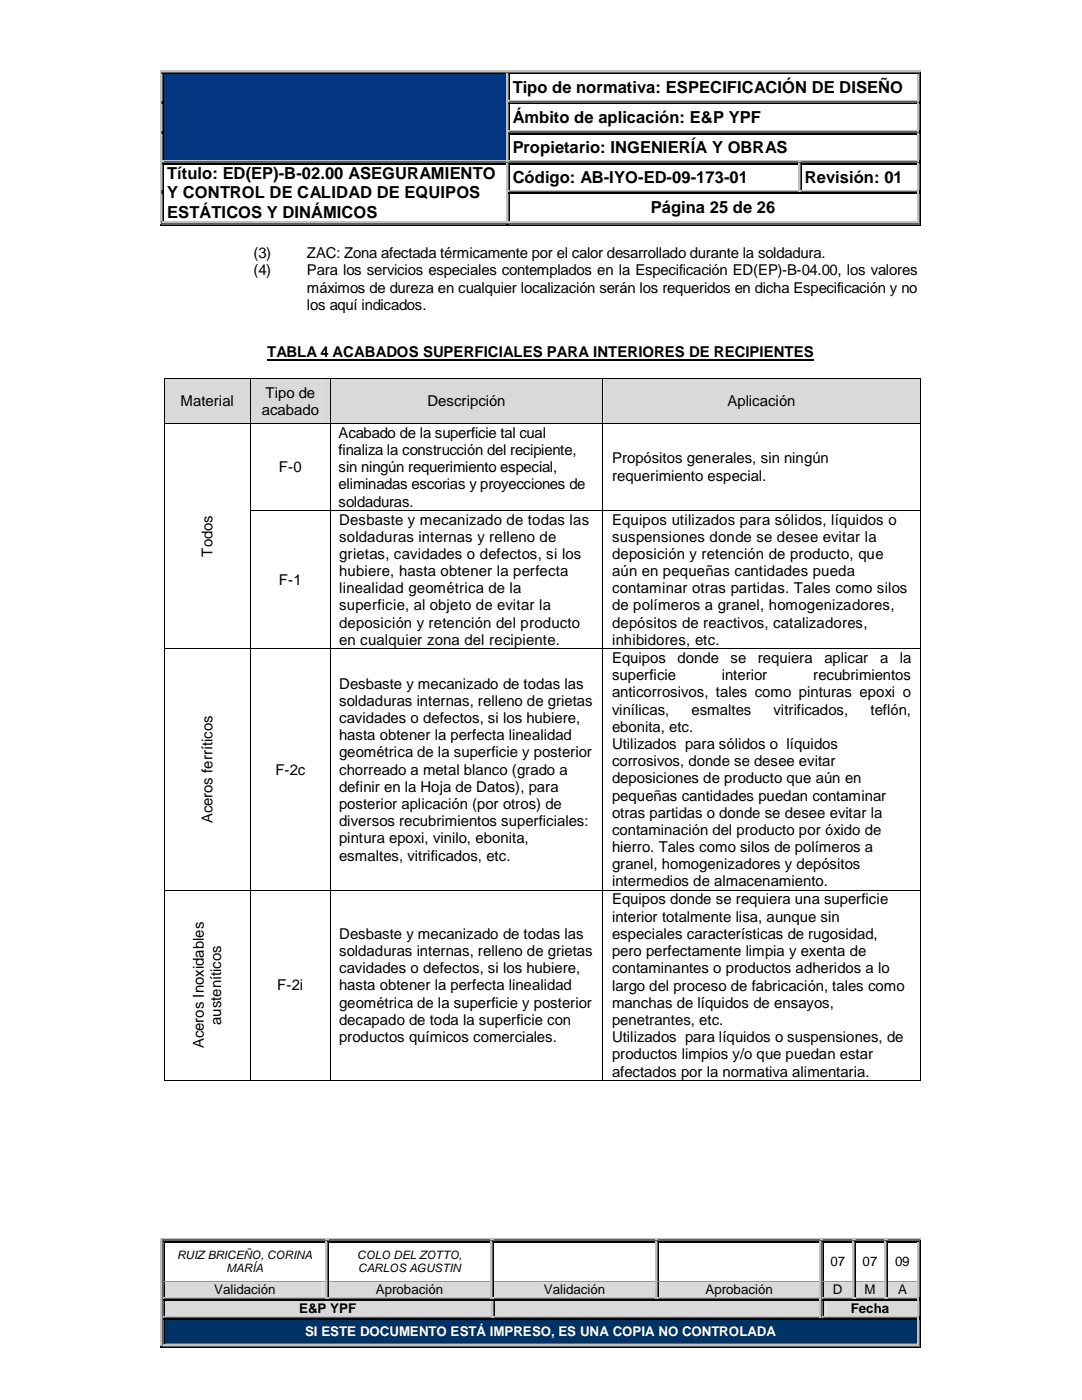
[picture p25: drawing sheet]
<svg xmlns="http://www.w3.org/2000/svg" width="216mm" height="279mm" viewBox="0 0 216 279" stroke-linecap="round" stroke-linejoin="round" font-family="sans-serif">
<defs><g id="words">
<g font-size="3.3">
<text x="102.3" y="18.6">Tipo de normativa: ESPECIFICACIÓN DE DISEÑO</text>
<text x="102.3" y="24.6">Ámbito de aplicación: E&amp;P YPF</text>
<text x="33.4" y="35.8">Título: ED(EP)-B-02.00 ASEGURAMIENTO</text>
<text x="102.3" y="30.5">Propietario: INGENIERÍA Y OBRAS</text>
<text x="33.4" y="39.6">Y CONTROL DE CALIDAD DE EQUIPOS</text>
<text x="102.3" y="36.5">Código: AB-IYO-ED-09-173-01</text>
<text x="160.6" y="36.5">Revisión: 01</text>
<text x="33.4" y="43.4">ESTÁTICOS Y DINÁMICOS</text>
<text x="129.9" y="42.6">Página 25 de 26</text>
</g>
<g font-size="3">
<text x="50.6" y="51.5">(3)</text>
<text x="61.3" y="51.5">ZAC: Zona afectada térmicamente por el calor desarrollado durante la soldadura.</text>
<text x="50.6" y="54.9">(4)</text>
<text x="61.3" y="54.9">Para los servicios especiales contemplados en la Especificación ED(EP)-B-04.00, los valores</text>
<text x="61.3" y="58.4">máximos de dureza en cualquier localización serán los requeridos en dicha Especificación y no</text>
<text x="61.3" y="61.8">los aquí indicados.</text>
<text x="53.3" y="71.3">TABLA 4 ACABADOS SUPERFICIALES PARA INTERIORES DE RECIPIENTES</text>
<text x="36" y="81.1">Material</text>
<text x="52.2" y="82.8">acabado</text>
<text x="53" y="79.3">Tipo de</text>
<text x="85.3" y="81.1">Descripción</text>
<text x="145.2" y="81.1">Aplicación</text>
<text x="67.6" y="87.3">Acabado de la superficie tal cual</text>
<text x="55.7" y="94.2">F-0</text>
<text x="67.6" y="90.8">finaliza la construcción del recipiente,</text>
<text x="67.6" y="94.2">sin ningún requerimiento especial,</text>
<text x="122.1" y="92.5">Propósitos generales, sin ningún</text>
<text x="122.1" y="95.9">requerimiento especial.</text>
<text x="67.6" y="97.7">eliminadas escorias y proyecciones de</text>
<text x="67.6" y="101.1">soldaduras.</text>
<text x="67.7" y="104.7">Desbaste y mecanizado de todas las</text>
<text x="122.1" y="104.7">Equipos utilizados para sólidos, líquidos o</text>
<text x="42.4" y="111.1" transform="rotate(-90 42.4 111.1)">Todos</text>
<text x="67.7" y="108.1">soldaduras internas y relleno de</text>
<text x="67.7" y="111.5">grietas, cavidades o defectos, si los</text>
<text x="122.1" y="108.1">suspensiones donde se desee evitar la</text>
<text x="122.1" y="111.5">deposición y retención de producto, que</text>
<text x="55.7" y="116.7">F-1</text>
<text x="67.7" y="115">hubiere, hasta obtener la perfecta</text>
<text x="67.7" y="118.4">linealidad geométrica de la</text>
<text x="122.1" y="115">aún en pequeñas cantidades pueda</text>
<text x="122.1" y="118.4">contaminar otras partidas. Tales como silos</text>
<text x="67.7" y="121.8">superficie, al objeto de evitar la</text>
<text x="67.7" y="125.3">deposición y retención del producto</text>
<text x="122.1" y="121.8">de polímeros a granel, homogenizadores,</text>
<text x="122.1" y="125.3">depósitos de reactivos, catalizadores,</text>
<text x="67.7" y="128.7">en cualquier zona del recipiente.</text>
<text x="122.1" y="128.7">inhibidores, etc.</text>
<text x="67.7" y="137.5">Desbaste y mecanizado de todas las</text>
<text x="122.1" y="132.3">Equipos</text>
<text x="122.1" y="135.7">superficie</text>
<text x="135.2" y="132.3">donde</text>
<text x="144" y="135.7">interior</text>
<text x="145.8" y="132.3">se</text>
<text x="151.2" y="132.3">requiera</text>
<text x="162.3" y="135.7">recubrimientos</text>
<text x="164.5" y="132.3">aplicar</text>
<text x="175.6" y="132.3">a</text>
<text x="179.5" y="132.3">la</text>
<text x="67.7" y="140.9">soldaduras internas, relleno de grietas</text>
<text x="122.1" y="139.1">anticorrosivos, tales como pinturas epoxi o</text>
<text x="122.1" y="142.6">vinílicas,</text>
<text x="138" y="142.6">esmaltes</text>
<text x="154.3" y="142.6">vitrificados,</text>
<text x="173.7" y="142.6">teflón,</text>
<text x="67.7" y="144.3">cavidades o defectos, si los hubiere,</text>
<text x="67.7" y="147.7">hasta obtener la perfecta linealidad</text>
<text x="122.1" y="146.1">ebonita, etc.</text>
<text x="122.1" y="149.5">Utilizados para sólidos o líquidos</text>
<text x="54.9" y="154.6">F-2c</text>
<text x="67.7" y="151.2">geométrica de la superficie y posterior</text>
<text x="67.7" y="154.6">chorreado a metal blanco (grado a</text>
<text x="122.1" y="152.9">corrosivos, donde se desee evitar</text>
<text x="67.7" y="158">definir en la Hoja de Datos), para</text>
<text x="67.7" y="161.5">posterior aplicación (por otros) de</text>
<text x="122.1" y="156.3">deposiciones de producto que aún en</text>
<text x="122.1" y="159.8">pequeñas cantidades puedan contaminar</text>
<text x="42.4" y="164.3" transform="rotate(-90 42.4 164.3)">Aceros ferríticos</text>
<text x="67.7" y="164.9">diversos recubrimientos superficiales:</text>
<text x="122.1" y="163.2">otras partidas o donde se desee evitar la</text>
<text x="122.1" y="166.6">contaminación del producto por óxido de</text>
<text x="67.7" y="168.3">pintura epoxi, vinilo, ebonita,</text>
<text x="67.7" y="171.7">esmaltes, vitrificados, etc.</text>
<text x="122.1" y="170.1">hierro. Tales como silos de polímeros a</text>
<text x="122.1" y="173.5">granel, homogenizadores y depósitos</text>
<text x="122.1" y="176.9">intermedios de almacenamiento.</text>
<text x="122.1" y="180.5">Equipos donde se requiera una superficie</text>
<text x="122.1" y="184">interior totalmente lisa, aunque sin</text>
<text x="67.7" y="187.4">Desbaste y mecanizado de todas las</text>
<text x="67.7" y="190.8">soldaduras internas, relleno de grietas</text>
<text x="122.1" y="187.4">especiales características de rugosidad,</text>
<text x="122.1" y="190.8">pero perfectamente limpia y exenta de</text>
<text x="55.3" y="197.7">F-2i</text>
<text x="67.7" y="194.2">cavidades o defectos, si los hubiere,</text>
<text x="67.7" y="197.7">hasta obtener la perfecta linealidad</text>
<text x="122.1" y="194.2">contaminantes o productos adheridos a lo</text>
<text x="122.1" y="197.7">largo del proceso de fabricación, tales como</text>
<text x="67.7" y="201.1">geométrica de la superficie y posterior</text>
<text x="122.1" y="201.1">manchas de líquidos de ensayos,</text>
<text x="40.6" y="209.2" transform="rotate(-90 40.6 209.2)">Aceros Inoxidables</text>
<text x="44.2" y="204.6" transform="rotate(-90 44.2 204.6)">austeníticos</text>
<text x="67.7" y="204.6">decapado de toda la superficie con</text>
<text x="67.7" y="207.9">productos químicos comerciales.</text>
<text x="122.1" y="204.6">penetrantes, etc.</text>
<text x="122.1" y="207.9">Utilizados para líquidos o suspensiones, de</text>
<text x="122.1" y="211.4">productos limpios y/o que puedan estar</text>
<text x="122.1" y="214.8">afectados por la normativa alimentaria.</text>
</g>
<g font-size="2.7">
<text x="165.7" y="252.7">07</text>
<text x="172.1" y="252.7">07</text>
<text x="178.6" y="252.7">09</text>
<text x="42.7" y="258.3">Validación</text>
<text x="59.7" y="262">E&amp;P YPF</text>
<text x="75" y="258.3">Aprobación</text>
<text x="108.5" y="258.3">Validación</text>
<text x="140.8" y="258.3">Aprobación</text>
<text x="166.2" y="258.3">D</text>
<text x="169.8" y="262">Fecha</text>
<text x="172.5" y="258.3">M</text>
<text x="179.2" y="258.3">A</text>
</g>
<text font-size="2.7" fill="#fff" x="60.9" y="266.7">SI ESTE DOCUMENTO ESTÁ IMPRESO, ES UNA COPIA NO CONTROLADA</text>
<g font-size="2.3">
<text x="35.3" y="251.2">RUIZ BRICEÑO, CORINA</text>
<text x="71.2" y="251.2">COLO DEL ZOTTO,</text>
<text x="45.2" y="253.9">MARÍA</text>
<text x="71.5" y="253.9">CARLOS AGUSTIN</text>
</g>
</g></defs>
<g fill="#c0c0c0">
<path d="M32 14.1h.3v.8h-.3z"/>
<path d="M32 14.1h.7v.3h-.7z"/>
</g>
<g fill="#606060">
<path d="M32.3 14.4h.2v.5h-.2z"/>
<path d="M32.3 14.4h.4v.2h-.4z"/>
</g>
<path d="M32.5 14.6h.2v.3h-.2zM101.4 14.9h.2z" fill="#000"/>
<path d="M32.7 14.2h68.3" fill="none" stroke="#c0c0c0" stroke-width=".21"/>
<path d="M32.7 14.5h68.3" fill="none" stroke="#606060" stroke-width=".25"/>
<path d="M32.7 14.7h68.3" fill="none" stroke="#000" stroke-width=".25"/>
<path d="M32.7 14.9h68.3" fill="none" stroke="#023681" stroke-width=".2"/>
<path d="M101.2 14.9h.2z" fill="#606060"/>
<path d="M101 14.9h.2z" fill="#c0c0c0"/>
<path d="M101 14.1h.6v.8h-.6z" fill="#606060"/>
<g fill="#c0c0c0">
<path d="M101 14.1h.6v.3h-.6z"/>
<path d="M101 14.6h.2v.3h-.2z"/>
</g>
<path d="M101.4 14.6h.2v.3h-.2z" fill="#000"/>
<path d="M101.6 14.2h81.4" fill="none" stroke="#c0c0c0" stroke-width=".21"/>
<path d="M101.6 14.5h81.4" fill="none" stroke="#606060" stroke-width=".25"/>
<path d="M101.6 14.7h81.4" fill="none" stroke="#000" stroke-width=".25"/>
<path d="M101.6 14.9h81.4z" fill="#fff"/>
<path d="M183.4 14.1h.3v.8h-.3z" fill="#000"/>
<path d="M183 14.1h.7v.3h-.7z" fill="#c0c0c0"/>
<g fill="#606060">
<path d="M183.2 14.4h.2v.5h-.2z"/>
<path d="M183 14.4h.4v.2h-.4z"/>
</g>
<path d="M183 14.6h.2v.3h-.2z" fill="#c0c0c0"/>
<path d="M183 14.6h.2v.3h-.2z" fill="#000"/>
<path d="M32.6 14.9v5.2M101.5 14.9v5.2" fill="none" stroke="#000" stroke-width=".21"/>
<path d="M32.4 14.9v5.2M101.3 14.9v5.2" fill="none" stroke="#606060" stroke-width=".25"/>
<path d="M32.1 14.9v5.2M183.1 14.9v5.2" fill="none" stroke="#c0c0c0" stroke-width=".25"/>
<path d="M101.1 14.9v5.2" fill="none" stroke="#c0c0c0" stroke-width=".21"/>
<path d="M183.6 14.9v5.2" fill="none" stroke="#000" stroke-width=".25"/>
<path d="M183.3 14.9v5.2" fill="none" stroke="#606060" stroke-width=".21"/>
<g fill="#fff">
<path d="M101.6 20.8h81.4v5.3h-81.4z"/>
<path d="M102.3 21.5h80v3.8h-80z"/>
</g>
<path d="M32 20.1h.3v.8h-.3z" fill="#c0c0c0"/>
<path d="M32.3 20.1h.2v.8h-.2z" fill="#606060"/>
<path d="M32.5 20.1h.2v.8h-.2zM101.4 20.8l.2 .1z" fill="#000"/>
<path d="M101.2 20.8l.2 .1z" fill="#606060"/>
<path d="M101 20.8l.2 .1z" fill="#c0c0c0"/>
<path d="M101 20.1h.6v.7h-.6z" fill="#606060"/>
<g fill="#c0c0c0">
<path d="M101 20.1h.2v.7h-.2z"/>
<path d="M101.4 20.1h.2v.2h-.2z"/>
</g>
<path d="M101.4 20.6h.2v.2h-.2z" fill="#000"/>
<path d="M101.6 20.2h81.4" fill="none" stroke="#c0c0c0" stroke-width=".21"/>
<path d="M101.6 20.4h81.4" fill="none" stroke="#606060" stroke-width=".25"/>
<path d="M101.6 20.7h81.4" fill="none" stroke="#000" stroke-width=".25"/>
<path d="M101.6 20.8l81.4 .1z" fill="#fff"/>
<path d="M183.4 20.8l.3 .1z" fill="#000"/>
<path d="M183.2 20.8l.2 .1z" fill="#606060"/>
<path d="M183 20.8l.2 .1z" fill="#c0c0c0"/>
<path d="M183 20.1h.7v.7h-.7z" fill="#606060"/>
<g fill="#c0c0c0">
<path d="M183 20.1h.2v.2h-.2z"/>
<path d="M183 20.6h.2v.2h-.2z"/>
</g>
<path d="M183.4 20.1h.3v.7h-.3z" fill="#000"/>
<path d="M32.6 20.9v5.2M101.5 20.9v5.2" fill="none" stroke="#000" stroke-width=".21"/>
<path d="M32.4 20.9v5.2M101.3 20.9v5.2" fill="none" stroke="#606060" stroke-width=".25"/>
<path d="M32.1 20.9v5.2M183.1 20.9v5.2" fill="none" stroke="#c0c0c0" stroke-width=".25"/>
<path d="M101.1 20.9v5.2" fill="none" stroke="#c0c0c0" stroke-width=".21"/>
<path d="M183.6 20.9v5.2" fill="none" stroke="#000" stroke-width=".25"/>
<path d="M183.3 20.9v5.2" fill="none" stroke="#606060" stroke-width=".21"/>
<g fill="#023681">
<path d="M32.7 14.9h68.3v17.1h-68.3z"/>
<path d="M33.4 14.9h14.4v4.6h-14.4z"/>
</g>
<path d="M32 26.1h.3v.7h-.3z" fill="#c0c0c0"/>
<path d="M32.3 26.1h.2v.7h-.2z" fill="#606060"/>
<path d="M32.5 26.1h.2v.7h-.2zM101.4 26.8h.2z" fill="#000"/>
<path d="M101.2 26.8h.2z" fill="#606060"/>
<path d="M101 26.8h.2z" fill="#c0c0c0"/>
<path d="M101 26.1h.6v.7h-.6z" fill="#606060"/>
<g fill="#c0c0c0">
<path d="M101 26.1h.2v.7h-.2z"/>
<path d="M101.4 26.1h.2v.2h-.2z"/>
</g>
<path d="M101.4 26.5h.2v.3h-.2zM183.4 26.8h.3z" fill="#000"/>
<path d="M101.6 26.2h81.4" fill="none" stroke="#c0c0c0" stroke-width=".21"/>
<path d="M101.6 26.4h81.4" fill="none" stroke="#606060" stroke-width=".25"/>
<path d="M101.6 26.7h81.4" fill="none" stroke="#000" stroke-width=".25"/>
<path d="M183.2 26.8h.2z" fill="#606060"/>
<path d="M183 26.8h.2z" fill="#c0c0c0"/>
<path d="M183 26.1h.7v.7h-.7z" fill="#606060"/>
<g fill="#c0c0c0">
<path d="M183 26.1h.2v.2h-.2z"/>
<path d="M183 26.5h.2v.3h-.2z"/>
</g>
<path d="M32.5 32.8h.2zM183.4 26.1h.3v.7h-.3z" fill="#000"/>
<path d="M32.6 26.8v5.2M101.5 26.8v5.2" fill="none" stroke="#000" stroke-width=".21"/>
<path d="M32.4 26.8v5.2M101.3 26.8v5.2" fill="none" stroke="#606060" stroke-width=".25"/>
<path d="M32.1 26.8v5.2M183.1 26.8v5.2" fill="none" stroke="#c0c0c0" stroke-width=".25"/>
<path d="M101.1 26.8v5.2" fill="none" stroke="#c0c0c0" stroke-width=".21"/>
<path d="M183.6 26.8v5.2" fill="none" stroke="#000" stroke-width=".25"/>
<path d="M183.3 26.8v5.2" fill="none" stroke="#606060" stroke-width=".21"/>
<path d="M32.3 32.8h.2z" fill="#606060"/>
<path d="M32 32.8h.3z" fill="#c0c0c0"/>
<path d="M32 32h.7v.8h-.7z" fill="#606060"/>
<g fill="#c0c0c0">
<path d="M32 32h.3v.8h-.3z"/>
<path d="M32.5 32h.2v.3h-.2z"/>
</g>
<path d="M32.5 32.5h.2v.3h-.2zM101.4 32.8h.2z" fill="#000"/>
<path d="M32.7 32.2h68.3" fill="none" stroke="#c0c0c0" stroke-width=".21"/>
<path d="M32.7 32.4h68.3" fill="none" stroke="#606060" stroke-width=".25"/>
<path d="M32.7 32.6h68.3" fill="none" stroke="#000" stroke-width=".25"/>
<path d="M101.2 32.8h.2z" fill="#606060"/>
<path d="M101 32.8h.2z" fill="#c0c0c0"/>
<path d="M101 32h.6v.8h-.6z" fill="#606060"/>
<g fill="#c0c0c0">
<path d="M101 32h.2v.3h-.2z"/>
<path d="M101 32.5h.2v.3h-.2z"/>
<path d="M101.4 32h.2v.3h-.2z"/>
</g>
<path d="M101.4 32.5h.2v.3h-.2zM159.7 32.8h.3z" fill="#000"/>
<path d="M101.6 32.2h57.7" fill="none" stroke="#c0c0c0" stroke-width=".21"/>
<path d="M101.6 32.4h57.7" fill="none" stroke="#606060" stroke-width=".25"/>
<path d="M101.6 32.6h57.7" fill="none" stroke="#000" stroke-width=".25"/>
<path d="M159.5 32.8h.2z" fill="#606060"/>
<path d="M159.3 32.8h.2z" fill="#c0c0c0"/>
<path d="M159.3 32h.7v.8h-.7z" fill="#606060"/>
<g fill="#c0c0c0">
<path d="M159.3 32h.7v.3h-.7z"/>
<path d="M159.3 32.5h.2v.3h-.2z"/>
</g>
<path d="M159.7 32.5h.3v.3h-.3zM183.4 32.8h.3z" fill="#000"/>
<path d="M160 32.2h23" fill="none" stroke="#c0c0c0" stroke-width=".21"/>
<path d="M160 32.4h23" fill="none" stroke="#606060" stroke-width=".25"/>
<path d="M160 32.6h23" fill="none" stroke="#000" stroke-width=".25"/>
<path d="M183.2 32.8h.2z" fill="#606060"/>
<path d="M183 32.8h.2z" fill="#c0c0c0"/>
<path d="M183 32h.7v.8h-.7z" fill="#606060"/>
<g fill="#c0c0c0">
<path d="M183 32h.2v.3h-.2z"/>
<path d="M183 32.5h.2v.3h-.2z"/>
</g>
<path d="M183.4 32h.3v.8h-.3z" fill="#000"/>
<path d="M32.6 32.8v5.2M101.5 32.8v5.2" fill="none" stroke="#000" stroke-width=".21"/>
<path d="M32.4 32.8v5.2M101.3 32.8v5.2M159.6 32.8v5.2" fill="none" stroke="#606060" stroke-width=".25"/>
<path d="M32.1 32.8v5.2M183.1 32.8v5.2" fill="none" stroke="#c0c0c0" stroke-width=".25"/>
<path d="M101.1 32.8v5.2M159.4 32.8v5.2" fill="none" stroke="#c0c0c0" stroke-width=".21"/>
<path d="M159.9 32.8v5.2M183.6 32.8v5.2" fill="none" stroke="#000" stroke-width=".25"/>
<path d="M183.3 32.8v5.2" fill="none" stroke="#606060" stroke-width=".21"/>
<path d="M32 38h.3v.8h-.3z" fill="#c0c0c0"/>
<path d="M32.3 38h.2v.8h-.2z" fill="#606060"/>
<path d="M32.5 38h.2v.8h-.2zM101.4 38.7l.2 .1z" fill="#000"/>
<path d="M101.2 38.7l.2 .1z" fill="#606060"/>
<path d="M101 38.7l.2 .1z" fill="#c0c0c0"/>
<path d="M101 38h.6v.7h-.6z" fill="#606060"/>
<g fill="#c0c0c0">
<path d="M101 38h.2v.7h-.2z"/>
<path d="M101.4 38h.2v.2h-.2z"/>
</g>
<path d="M101.4 38.5h.2v.2h-.2z" fill="#000"/>
<path d="M101.6 38.1h57.7" fill="none" stroke="#c0c0c0" stroke-width=".21"/>
<path d="M101.6 38.4h57.7" fill="none" stroke="#606060" stroke-width=".25"/>
<path d="M101.6 38.6h57.7" fill="none" stroke="#000" stroke-width=".25"/>
<path d="M159.3 38h.7v.7h-.7z" fill="#606060"/>
<g fill="#c0c0c0">
<path d="M159.3 38h.2v.2h-.2z"/>
<path d="M159.7 38h.3v.2h-.3z"/>
</g>
<path d="M159.3 38.5h.7v.2h-.7zM183.4 38.7l.3 .1z" fill="#000"/>
<path d="M160 38.1h23" fill="none" stroke="#c0c0c0" stroke-width=".21"/>
<path d="M160 38.4h23" fill="none" stroke="#606060" stroke-width=".25"/>
<path d="M160 38.6h23" fill="none" stroke="#000" stroke-width=".25"/>
<path d="M183.2 38.7l.2 .1z" fill="#606060"/>
<path d="M183 38.7l.2 .1z" fill="#c0c0c0"/>
<path d="M183 38h.7v.7h-.7z" fill="#606060"/>
<g fill="#c0c0c0">
<path d="M183 38h.2v.2h-.2z"/>
<path d="M183 38.5h.2v.2h-.2z"/>
</g>
<path d="M183.4 38h.3v.7h-.3z" fill="#000"/>
<path d="M32.6 38.8v5.4" fill="none" stroke="#000" stroke-width=".21"/>
<path d="M32.4 38.8v5.4" fill="none" stroke="#606060" stroke-width=".25"/>
<path d="M32.1 38.8v5.4" fill="none" stroke="#c0c0c0" stroke-width=".25"/>
<path d="M32 44.2h.3v.8h-.3z" fill="#c0c0c0"/>
<path d="M32 44.7h.7v.3h-.7z" fill="#000"/>
<g fill="#606060">
<path d="M32.3 44.2h.2v.5h-.2z"/>
<path d="M32.3 44.5h.4v.2h-.4z"/>
</g>
<path d="M32.5 44.2h.2v.3h-.2z" fill="#000"/>
<path d="M32.5 44.2h.2v.3h-.2z" fill="#c0c0c0"/>
<path d="M101.5 38.8v5.4M32.7 44.9h68.3" fill="none" stroke="#000" stroke-width=".21"/>
<path d="M101.3 38.8v5.4M32.7 44.6h68.3" fill="none" stroke="#606060" stroke-width=".25"/>
<path d="M32.7 44.4h68.3" fill="none" stroke="#c0c0c0" stroke-width=".25"/>
<path d="M101.1 38.8v5.4" fill="none" stroke="#c0c0c0" stroke-width=".21"/>
<path d="M101 44.2h.6v.8h-.6z" fill="#606060"/>
<g fill="#c0c0c0">
<path d="M101 44.2h.2v.3h-.2z"/>
<path d="M101.4 44.2h.2v.3h-.2z"/>
</g>
<path d="M101 44.7h.6v.3h-.6zM183 44.7h.7v.3h-.7zM183.4 44.2h.3v.8h-.3z" fill="#000"/>
<path d="M101.6 44.9h81.4" fill="none" stroke="#000" stroke-width=".21"/>
<path d="M101.6 44.6h81.4" fill="none" stroke="#606060" stroke-width=".25"/>
<path d="M183.1 38.8v5.4M101.6 44.4h81.4" fill="none" stroke="#c0c0c0" stroke-width=".25"/>
<path d="M183.6 38.8v5.4" fill="none" stroke="#000" stroke-width=".25"/>
<path d="M183.3 38.8v5.4" fill="none" stroke="#606060" stroke-width=".21"/>
<g fill="#606060">
<path d="M183.2 44.2h.2v.5h-.2z"/>
<path d="M183 44.5h.4v.2h-.4z"/>
</g>
<g fill="#c0c0c0">
<path d="M183 44.2h.2v.3h-.2z"/>
<path d="M32 247.2h.3v.7h-.3z"/>
<path d="M32 247.2h.8v.2h-.8z"/>
</g>
<g fill="#606060">
<path d="M32.3 247.4h.3v.5h-.3z"/>
<path d="M32.3 247.4h.5v.3h-.5z"/>
</g>
<path d="M32.6 247.7h.2v.2h-.2zM65.4 247.9h.3z" fill="#000"/>
<path d="M32.8 247.3h32.1" fill="none" stroke="#c0c0c0" stroke-width=".25"/>
<path d="M32.8 247.6h32.1" fill="none" stroke="#606060" stroke-width=".25"/>
<path d="M32.8 247.8h32.1" fill="none" stroke="#000" stroke-width=".21"/>
<path d="M65.2 247.9h.2z" fill="#606060"/>
<path d="M64.9 247.9h.3z" fill="#c0c0c0"/>
<path d="M64.9 247.2h.8v.7h-.8z" fill="#606060"/>
<g fill="#c0c0c0">
<path d="M64.9 247.2h.8v.2h-.8z"/>
<path d="M64.9 247.7h.3v.2h-.3z"/>
</g>
<path d="M65.4 247.7h.3v.2h-.3zM98.3 247.9h.3z" fill="#000"/>
<path d="M65.7 247.3h32.1" fill="none" stroke="#c0c0c0" stroke-width=".25"/>
<path d="M65.7 247.6h32.1" fill="none" stroke="#606060" stroke-width=".25"/>
<path d="M65.7 247.8h32.1" fill="none" stroke="#000" stroke-width=".21"/>
<path d="M98.1 247.9h.2z" fill="#606060"/>
<path d="M97.8 247.9h.3z" fill="#c0c0c0"/>
<path d="M97.8 247.2h.8v.7h-.8z" fill="#606060"/>
<g fill="#c0c0c0">
<path d="M97.8 247.2h.8v.2h-.8z"/>
<path d="M97.8 247.7h.3v.2h-.3z"/>
</g>
<path d="M98.3 247.7h.3v.2h-.3zM131.2 247.9h.2z" fill="#000"/>
<path d="M98.6 247.3h32.1" fill="none" stroke="#c0c0c0" stroke-width=".25"/>
<path d="M98.6 247.6h32.1" fill="none" stroke="#606060" stroke-width=".25"/>
<path d="M98.6 247.8h32.1" fill="none" stroke="#000" stroke-width=".21"/>
<path d="M130.9 247.9h.3z" fill="#606060"/>
<path d="M130.7 247.9h.2z" fill="#c0c0c0"/>
<path d="M130.7 247.2h.7v.7h-.7z" fill="#606060"/>
<g fill="#c0c0c0">
<path d="M130.7 247.2h.7v.2h-.7z"/>
<path d="M130.7 247.7h.2v.2h-.2z"/>
</g>
<path d="M131.2 247.7h.2v.2h-.2zM164 247.9h.3z" fill="#000"/>
<path d="M131.4 247.3h32.2" fill="none" stroke="#c0c0c0" stroke-width=".25"/>
<path d="M131.4 247.6h32.2" fill="none" stroke="#606060" stroke-width=".25"/>
<path d="M131.4 247.8h32.2" fill="none" stroke="#000" stroke-width=".21"/>
<path d="M163.8 247.9h.2z" fill="#606060"/>
<path d="M163.6 247.9h.2z" fill="#c0c0c0"/>
<path d="M163.6 247.2h.7v.7h-.7z" fill="#606060"/>
<g fill="#c0c0c0">
<path d="M163.6 247.2h.7v.2h-.7z"/>
<path d="M163.6 247.7h.2v.2h-.2z"/>
</g>
<path d="M164 247.7h.3v.2h-.3zM170.5 247.9h.2z" fill="#000"/>
<path d="M164.3 247.3h5.7" fill="none" stroke="#c0c0c0" stroke-width=".25"/>
<path d="M164.3 247.6h5.7" fill="none" stroke="#606060" stroke-width=".25"/>
<path d="M164.3 247.8h5.7" fill="none" stroke="#000" stroke-width=".21"/>
<path d="M170.3 247.9h.2z" fill="#606060"/>
<path d="M170 247.9h.3z" fill="#c0c0c0"/>
<path d="M170 247.2h.7v.7h-.7z" fill="#606060"/>
<g fill="#c0c0c0">
<path d="M170 247.2h.7v.2h-.7z"/>
<path d="M170 247.7h.3v.2h-.3z"/>
</g>
<path d="M170.5 247.7h.2v.2h-.2zM177 247.9h.2z" fill="#000"/>
<path d="M170.7 247.3h5.8" fill="none" stroke="#c0c0c0" stroke-width=".25"/>
<path d="M170.7 247.6h5.8" fill="none" stroke="#606060" stroke-width=".25"/>
<path d="M170.7 247.8h5.8" fill="none" stroke="#000" stroke-width=".21"/>
<path d="M176.7 247.9h.3z" fill="#606060"/>
<path d="M176.5 247.9h.2z" fill="#c0c0c0"/>
<path d="M176.5 247.2h.7v.7h-.7z" fill="#606060"/>
<g fill="#c0c0c0">
<path d="M176.5 247.2h.7v.2h-.7z"/>
<path d="M176.5 247.7h.2v.2h-.2z"/>
</g>
<path d="M177 247.7h.2v.2h-.2zM183.4 247.2h.3v.7h-.3z" fill="#000"/>
<path d="M177.2 247.3h5.8" fill="none" stroke="#c0c0c0" stroke-width=".25"/>
<path d="M177.2 247.6h5.8" fill="none" stroke="#606060" stroke-width=".25"/>
<path d="M177.2 247.8h5.8" fill="none" stroke="#000" stroke-width=".21"/>
<path d="M183 247.2h.7v.2h-.7z" fill="#c0c0c0"/>
<g fill="#606060">
<path d="M183.2 247.4h.2v.5h-.2z"/>
<path d="M183 247.4h.4v.3h-.4z"/>
</g>
<path d="M183 247.7h.2v.2h-.2z" fill="#c0c0c0"/>
<path d="M183 247.7h.2v.2h-.2z" fill="#000"/>
<path d="M32.7 247.9v7.8M98.4 247.9v7.8M170.6 247.9v7.8" fill="none" stroke="#000" stroke-width=".21"/>
<path d="M32.4 247.9v7.8M98.2 247.9v7.8M131.1 247.9v7.8M170.4 247.9v7.8M176.8 247.9v7.8" fill="none" stroke="#606060" stroke-width=".25"/>
<path d="M32.2 247.9v7.8M65.1 247.9v7.8M98 247.9v7.8M163.7 247.9v7.8M170.1 247.9v7.8M183.1 247.9v7.8" fill="none" stroke="#c0c0c0" stroke-width=".25"/>
<path d="M65.5 247.9v7.8M131.3 247.9v7.8M164.2 247.9v7.8M177.1 247.9v7.8M183.6 247.9v7.8" fill="none" stroke="#000" stroke-width=".25"/>
<path d="M65.3 247.9v7.8M163.9 247.9v7.8M183.3 247.9v7.8" fill="none" stroke="#606060" stroke-width=".21"/>
<path d="M130.8 247.9v7.8M176.6 247.9v7.8" fill="none" stroke="#c0c0c0" stroke-width=".21"/>
<g fill="#d9d9d9">
<path d="M32.8 255.9h32.1v3h-32.1z"/>
<path d="M33.4 255.8h30.9v3.1h-30.9z"/>
<path d="M65.7 255.9h32.1v3h-32.1z"/>
<path d="M66.3 255.8h30.9v3.1h-30.9z"/>
<path d="M98.6 255.9h32.1v3h-32.1z"/>
<path d="M99.2 255.8h30.9v3.1h-30.9z"/>
<path d="M131.4 255.9h32.2v3h-32.2z"/>
<path d="M132.1 255.8h30.8v3.1h-30.8z"/>
<path d="M164.3 255.9h5.7v3h-5.7z"/>
<path d="M164.9 255.8h4.5v3.1h-4.5z"/>
<path d="M170.7 255.9h5.8v3h-5.8z"/>
<path d="M171.4 255.8h4.5v3.1h-4.5z"/>
<path d="M177.2 255.9h5.8v3h-5.8z"/>
<path d="M177.8 255.8h4.5v3.1h-4.5z"/>
</g>
<path d="M32.6 255.7h.2v.1h-.2z" fill="#000"/>
<path d="M32.3 255.7h.3v.1h-.3z" fill="#606060"/>
<path d="M32 255.7h.3v.1h-.3z" fill="#c0c0c0"/>
<path d="M32.8 255.7h32.1" fill="none" stroke="#999" stroke-width=".2"/>
<path d="M65.4 255.7h.3v.1h-.3z" fill="#000"/>
<path d="M65.2 255.7h.2v.1h-.2z" fill="#606060"/>
<path d="M64.9 255.7h.3v.1h-.3z" fill="#c0c0c0"/>
<path d="M65.7 255.7h32.1" fill="none" stroke="#999" stroke-width=".2"/>
<path d="M98.3 255.7h.3v.1h-.3z" fill="#000"/>
<path d="M98.1 255.7h.2v.1h-.2z" fill="#606060"/>
<path d="M97.8 255.7h.3v.1h-.3z" fill="#c0c0c0"/>
<path d="M98.6 255.7h32.1" fill="none" stroke="#999" stroke-width=".2"/>
<path d="M131.2 255.7h.2v.1h-.2z" fill="#000"/>
<path d="M130.9 255.7h.3v.1h-.3z" fill="#606060"/>
<path d="M130.7 255.7h.2v.1h-.2z" fill="#c0c0c0"/>
<path d="M131.4 255.7h32.2" fill="none" stroke="#999" stroke-width=".2"/>
<path d="M164 255.7h.3v.1h-.3z" fill="#000"/>
<path d="M163.8 255.7h.2v.1h-.2z" fill="#606060"/>
<path d="M163.6 255.7h.2v.1h-.2z" fill="#c0c0c0"/>
<path d="M164.3 255.7h5.7" fill="none" stroke="#999" stroke-width=".2"/>
<path d="M170.5 255.7h.2v.1h-.2z" fill="#000"/>
<path d="M170.3 255.7h.2v.1h-.2z" fill="#606060"/>
<path d="M170 255.7h.3v.1h-.3z" fill="#c0c0c0"/>
<path d="M170.7 255.7h5.8" fill="none" stroke="#999" stroke-width=".2"/>
<path d="M177 255.7h.2v.1h-.2z" fill="#000"/>
<path d="M176.7 255.7h.3v.1h-.3z" fill="#606060"/>
<path d="M176.5 255.7h.2v.1h-.2z" fill="#c0c0c0"/>
<path d="M177.2 255.7h5.8" fill="none" stroke="#999" stroke-width=".2"/>
<path d="M183.4 255.7h.3v.1h-.3z" fill="#000"/>
<path d="M183.2 255.7h.2v.1h-.2z" fill="#606060"/>
<path d="M183 255.7h.2v.1h-.2z" fill="#c0c0c0"/>
<path d="M32.7 255.8v3.1M98.4 255.8v3.1M170.6 255.8v3.1" fill="none" stroke="#000" stroke-width=".21"/>
<path d="M32.4 255.8v3.1M98.2 255.8v3.1M131.1 255.8v3.1M170.4 255.8v3.1M176.8 255.8v3.1" fill="none" stroke="#606060" stroke-width=".25"/>
<path d="M32.2 255.8v3.1M65.1 255.8v3.1M98 255.8v3.1M163.7 255.8v3.1M170.1 255.8v3.1M183.1 255.8v3.1" fill="none" stroke="#c0c0c0" stroke-width=".25"/>
<path d="M65.5 255.8v3.1M131.3 255.8v3.1M164.2 255.8v3.1M177.1 255.8v3.1M183.6 255.8v3.1" fill="none" stroke="#000" stroke-width=".25"/>
<path d="M65.3 255.8v3.1M163.9 255.8v3.1M183.3 255.8v3.1" fill="none" stroke="#606060" stroke-width=".21"/>
<path d="M130.8 255.8v3.1M176.6 255.8v3.1" fill="none" stroke="#c0c0c0" stroke-width=".21"/>
<g fill="#d9d9d9">
<path d="M32.8 259.6h65.2v3.1h-65.2z"/>
<path d="M33.4 259.6h63.9v3.1h-63.9z"/>
<path d="M98.7 259.6h64.9v3.1h-64.9z"/>
<path d="M99.4 259.6h63.5v3.1h-63.5z"/>
<path d="M164.3 259.6h18.7v3.1h-18.7z"/>
<path d="M164.9 259.6h17.4v3.1h-17.4z"/>
</g>
<path d="M32 258.9h.8v.7h-.8z" fill="#606060"/>
<g fill="#c0c0c0">
<path d="M32 258.9h.3v.7h-.3z"/>
<path d="M32.6 258.9h.2v.2h-.2z"/>
</g>
<path d="M32.6 259.4h.2v.2h-.2z" fill="#000"/>
<path d="M32.8 259h32.1" fill="none" stroke="#c0c0c0" stroke-width=".21"/>
<path d="M32.8 259.2h32.1" fill="none" stroke="#606060" stroke-width=".25"/>
<path d="M32.8 259.5h32.1" fill="none" stroke="#000" stroke-width=".25"/>
<path d="M64.9 258.9h.8v.7h-.8z" fill="#606060"/>
<g fill="#c0c0c0">
<path d="M64.9 258.9h.3v.2h-.3z"/>
<path d="M65.4 258.9h.3v.2h-.3z"/>
</g>
<path d="M64.9 259.4h.8v.2h-.8z" fill="#000"/>
<path d="M65.7 259h32.1" fill="none" stroke="#c0c0c0" stroke-width=".21"/>
<path d="M65.7 259.2h32.1" fill="none" stroke="#606060" stroke-width=".25"/>
<path d="M65.7 259.5h32.1" fill="none" stroke="#000" stroke-width=".25"/>
<path d="M97.8 258.9h.8v.7h-.8z" fill="#606060"/>
<g fill="#c0c0c0">
<path d="M97.8 258.9h.3v.2h-.3z"/>
<path d="M98.3 258.9h.3v.2h-.3z"/>
</g>
<path d="M97.8 259.4h.8v.2h-.8z" fill="#000"/>
<path d="M98.6 258.9h.7v.2h-.7z" fill="#c0c0c0"/>
<path d="M98.6 259.1h.7v.3h-.7z" fill="#606060"/>
<path d="M98.6 259.4h.7v.2h-.7z" fill="#000"/>
<path d="M99.3 259h31.4" fill="none" stroke="#c0c0c0" stroke-width=".21"/>
<path d="M99.3 259.2h31.4" fill="none" stroke="#606060" stroke-width=".25"/>
<path d="M99.3 259.5h31.4" fill="none" stroke="#000" stroke-width=".25"/>
<path d="M130.7 258.9h.7v.7h-.7z" fill="#606060"/>
<g fill="#c0c0c0">
<path d="M130.7 258.9h.2v.2h-.2z"/>
<path d="M131.2 258.9h.2v.2h-.2z"/>
</g>
<path d="M130.7 259.4h.7v.2h-.7z" fill="#000"/>
<path d="M131.4 259h32.2" fill="none" stroke="#c0c0c0" stroke-width=".21"/>
<path d="M131.4 259.2h32.2" fill="none" stroke="#606060" stroke-width=".25"/>
<path d="M131.4 259.5h32.2" fill="none" stroke="#000" stroke-width=".25"/>
<path d="M163.6 258.9h.7v.7h-.7z" fill="#606060"/>
<g fill="#c0c0c0">
<path d="M163.6 258.9h.2v.2h-.2z"/>
<path d="M163.6 259.4h.2v.2h-.2z"/>
<path d="M164 258.9h.3v.2h-.3z"/>
</g>
<path d="M164 259.4h.3v.2h-.3z" fill="#000"/>
<path d="M164.3 259h5.7" fill="none" stroke="#c0c0c0" stroke-width=".21"/>
<path d="M164.3 259.2h5.7" fill="none" stroke="#606060" stroke-width=".25"/>
<path d="M164.3 259.5h5.7" fill="none" stroke="#000" stroke-width=".25"/>
<path d="M170 258.9h.7v.7h-.7z" fill="#606060"/>
<g fill="#c0c0c0">
<path d="M170 258.9h.3v.2h-.3z"/>
<path d="M170.5 258.9h.2v.2h-.2z"/>
</g>
<path d="M170 259.4h.7v.2h-.7z" fill="#000"/>
<path d="M170.7 259h5.8" fill="none" stroke="#c0c0c0" stroke-width=".21"/>
<path d="M170.7 259.2h5.8" fill="none" stroke="#606060" stroke-width=".25"/>
<path d="M170.7 259.5h5.8" fill="none" stroke="#000" stroke-width=".25"/>
<path d="M176.5 258.9h.7v.7h-.7z" fill="#606060"/>
<g fill="#c0c0c0">
<path d="M176.5 258.9h.2v.2h-.2z"/>
<path d="M177 258.9h.2v.2h-.2z"/>
</g>
<path d="M176.5 259.4h.7v.2h-.7z" fill="#000"/>
<path d="M177.2 259h5.8" fill="none" stroke="#c0c0c0" stroke-width=".21"/>
<path d="M177.2 259.2h5.8" fill="none" stroke="#606060" stroke-width=".25"/>
<path d="M177.2 259.5h5.8" fill="none" stroke="#000" stroke-width=".25"/>
<path d="M183 258.9h.7v.7h-.7z" fill="#606060"/>
<g fill="#c0c0c0">
<path d="M183 258.9h.2v.2h-.2z"/>
<path d="M183 259.4h.2v.2h-.2z"/>
</g>
<path d="M183.4 258.9h.3v.7h-.3z" fill="#000"/>
<path d="M32.7 259.6v3.1" fill="none" stroke="#000" stroke-width=".21"/>
<path d="M32.4 259.6v3.1" fill="none" stroke="#606060" stroke-width=".25"/>
<path d="M32.2 259.6v3.1M98.1 259.6v3.1M163.7 259.6v3.1M183.1 259.6v3.1" fill="none" stroke="#c0c0c0" stroke-width=".25"/>
<path d="M98.6 259.6v3.1M164.2 259.6v3.1M183.6 259.6v3.1" fill="none" stroke="#000" stroke-width=".25"/>
<path d="M98.4 259.6v3.1M163.9 259.6v3.1M183.3 259.6v3.1" fill="none" stroke="#606060" stroke-width=".21"/>
<g fill="#003365">
<path d="M32.8 263.4h150.2v4.8h-150.2z"/>
<path d="M33.4 264.3h148.9v3h-148.9z"/>
</g>
<path d="M32.6 263.4l.2 .1z" fill="#000"/>
<path d="M32.3 263.4l.3 .1z" fill="#606060"/>
<path d="M32 263.4l.3 .1z" fill="#c0c0c0"/>
<path d="M32 262.7h.8v.7h-.8z" fill="#606060"/>
<g fill="#c0c0c0">
<path d="M32 262.7h.3v.7h-.3z"/>
<path d="M32.6 262.7h.2v.3h-.2z"/>
</g>
<path d="M32.6 263.2h.2v.2h-.2z" fill="#000"/>
<path d="M32.8 262.8h65.2" fill="none" stroke="#c0c0c0" stroke-width=".25"/>
<path d="M32.8 263.1h65.2" fill="none" stroke="#606060" stroke-width=".21"/>
<path d="M32.8 263.3h65.2" fill="none" stroke="#000" stroke-width=".25"/>
<path d="M32.8 263.5h65.2" fill="none" stroke="#003365" stroke-width=".2"/>
<path d="M98 262.7h.7v.7h-.7z" fill="#606060"/>
<g fill="#c0c0c0">
<path d="M98 262.7h.3v.3h-.3z"/>
<path d="M98.5 262.7h.2v.3h-.2z"/>
</g>
<path d="M98 263.2h.7v.2h-.7z" fill="#000"/>
<path d="M98.7 262.8h64.9" fill="none" stroke="#c0c0c0" stroke-width=".25"/>
<path d="M98.7 263.1h64.9" fill="none" stroke="#606060" stroke-width=".21"/>
<path d="M98.7 263.3h64.9" fill="none" stroke="#000" stroke-width=".25"/>
<path d="M98.7 263.5h64.9" fill="none" stroke="#003365" stroke-width=".2"/>
<path d="M163.6 262.7h.7v.7h-.7z" fill="#606060"/>
<g fill="#c0c0c0">
<path d="M163.6 262.7h.2v.3h-.2z"/>
<path d="M164 262.7h.3v.3h-.3z"/>
</g>
<path d="M163.6 263.2h.7v.2h-.7zM183.4 263.4l.3 .1z" fill="#000"/>
<path d="M164.3 262.8h18.7" fill="none" stroke="#c0c0c0" stroke-width=".25"/>
<path d="M164.3 263.1h18.7" fill="none" stroke="#606060" stroke-width=".21"/>
<path d="M164.3 263.3h18.7" fill="none" stroke="#000" stroke-width=".25"/>
<path d="M164.3 263.5h18.7" fill="none" stroke="#003365" stroke-width=".2"/>
<path d="M183.2 263.4l.2 .1z" fill="#606060"/>
<path d="M183 263.4l.2 .1z" fill="#c0c0c0"/>
<path d="M183 262.7h.7v.7h-.7z" fill="#606060"/>
<g fill="#c0c0c0">
<path d="M183 262.7h.2v.3h-.2z"/>
<path d="M183 263.2h.2v.2h-.2z"/>
</g>
<path d="M183.4 262.7h.3v.7h-.3z" fill="#000"/>
<path d="M32.7 263.5v4.7" fill="none" stroke="#000" stroke-width=".21"/>
<path d="M32.4 263.5v4.7" fill="none" stroke="#606060" stroke-width=".25"/>
<path d="M32.2 263.5v4.7" fill="none" stroke="#c0c0c0" stroke-width=".25"/>
<path d="M32 268.2h.3v.7h-.3z" fill="#c0c0c0"/>
<path d="M32 268.7h.8v.2h-.8z" fill="#000"/>
<g fill="#606060">
<path d="M32.3 268.2h.3v.5h-.3z"/>
<path d="M32.3 268.4h.5v.3h-.5z"/>
</g>
<path d="M32.6 268.2h.2v.2h-.2z" fill="#000"/>
<path d="M32.6 268.2h.2v.2h-.2z" fill="#c0c0c0"/>
<path d="M32.8 268.8h150.2" fill="none" stroke="#000" stroke-width=".21"/>
<path d="M32.8 268.6h150.2" fill="none" stroke="#606060" stroke-width=".25"/>
<path d="M32.8 268.3h150.2" fill="none" stroke="#c0c0c0" stroke-width=".21"/>
<path d="M183.6 263.5v4.7" fill="none" stroke="#000" stroke-width=".25"/>
<path d="M183.3 263.5v4.7" fill="none" stroke="#606060" stroke-width=".21"/>
<path d="M183.1 263.5v4.7" fill="none" stroke="#c0c0c0" stroke-width=".25"/>
<path d="M183 268.7h.7v.2h-.7zM183.4 268.2h.3v.7h-.3z" fill="#000"/>
<g fill="#606060">
<path d="M183.2 268.2h.2v.5h-.2z"/>
<path d="M183 268.4h.4v.3h-.4z"/>
</g>
<path d="M183 268.2h.2v.2h-.2z" fill="#c0c0c0"/>
<path d="M53.3 71.8h109.1" fill="none" stroke="#000" stroke-width=".34"/>
<g fill="#d9d9d9">
<path d="M32.8 75.6h17.1v8.9h-17.1z"/>
<path d="M34.5 77.3h13.7v5.4h-13.7z"/>
<path d="M50.1 75.6h15.7v8.9h-15.7z"/>
<path d="M51.8 75.6h12.3v4.4h-12.3z"/>
<path d="M51.8 80h12.3v4.5h-12.3z"/>
<path d="M66 75.6h54.2v8.9h-54.2z"/>
<path d="M67.7 77.3h50.8v5.4h-50.8z"/>
<path d="M120.4 75.6h63.2v8.9h-63.2z"/>
<path d="M122.1 77.3h59.7v5.4h-59.7z"/>
</g>
<g fill="#000">
<path d="M32.7 75.4h.1v.2h-.1zM49.9 75.4h.2v.2h-.2zM65.8 75.4h.2v.2h-.2zM120.2 75.4h.2v.2h-.2zM183.6 75.4h.1v.2h-.1zM32.7 84.5l.1 .1zM49.9 84.5h.2v.1h-.2zM65.8 84.5l.2 .1zM120.2 84.5h.2v.1h-.2zM183.6 84.5h.1v.1h-.1zM32.7 101.8l.1 .1zM49.9 101.8h.2v.1h-.2z"/>
<path d="M65.8 101.8l.2 .1zM120.2 101.8h.2v.1h-.2zM183.6 101.8h.1v.1h-.1zM32.7 129.4h.1v.2h-.1zM49.9 129.4h.2v.2h-.2zM65.8 129.4h.2v.2h-.2zM120.2 129.4h.2v.2h-.2zM183.6 129.4h.1v.2h-.1zM32.7 177.6h.1v.2h-.1zM49.9 177.6h.2v.2h-.2zM65.8 177.6h.2v.2h-.2zM120.2 177.6h.2v.2h-.2z"/>
<path d="M183.6 177.6h.1v.2h-.1zM32.7 215.5h.1v.2h-.1zM49.9 215.5h.2v.2h-.2zM65.8 215.5h.2v.2h-.2zM120.2 215.5h.2v.2h-.2zM183.6 215.5h.1v.2h-.1z"/>
</g>
<g fill="none" stroke="#000" stroke-width=".2">
<path d="M32.7 75.6v8.9M32.8 75.5h17.1M50 75.6v8.9M50.1 75.5h15.7M65.9 75.6v8.9M66 75.5h54.2M120.3 75.6v8.9M120.4 75.5h63.2M183.6 75.6v8.9M32.7 84.6v17.2M32.8 84.5h17.1M50 84.6v17.2"/>
<path d="M50.1 84.5h15.7M65.9 84.6v17.2M66 84.5h54.2M120.3 84.6v17.2M120.4 84.5h63.2M183.6 84.6v17.2M32.7 101.9v27.5M50 101.9v27.5M50.1 101.9h15.7M65.9 101.9v27.5M66 101.9h54.2M120.3 101.9v27.5"/>
<path d="M120.4 101.9h63.2M183.6 101.9v27.5M32.7 129.6v48M32.8 129.5h17.1M50 129.6v48M50.1 129.5h15.7M65.9 129.6v48M66 129.5h54.2M120.3 129.6v48M120.4 129.5h63.2M183.6 129.6v48M32.7 177.8v37.7"/>
<path d="M32.8 177.7h17.1M50 177.8v37.7M50.1 177.7h15.7M65.9 177.8v37.7M66 177.7h54.2M120.3 177.8v37.7M120.4 177.7h63.2M183.6 177.8v37.7M32.8 215.6h17.1M50.1 215.6h15.7M66 215.6h54.2M120.4 215.6h63.2"/>
</g>
<use href="#words"/>
</svg>
